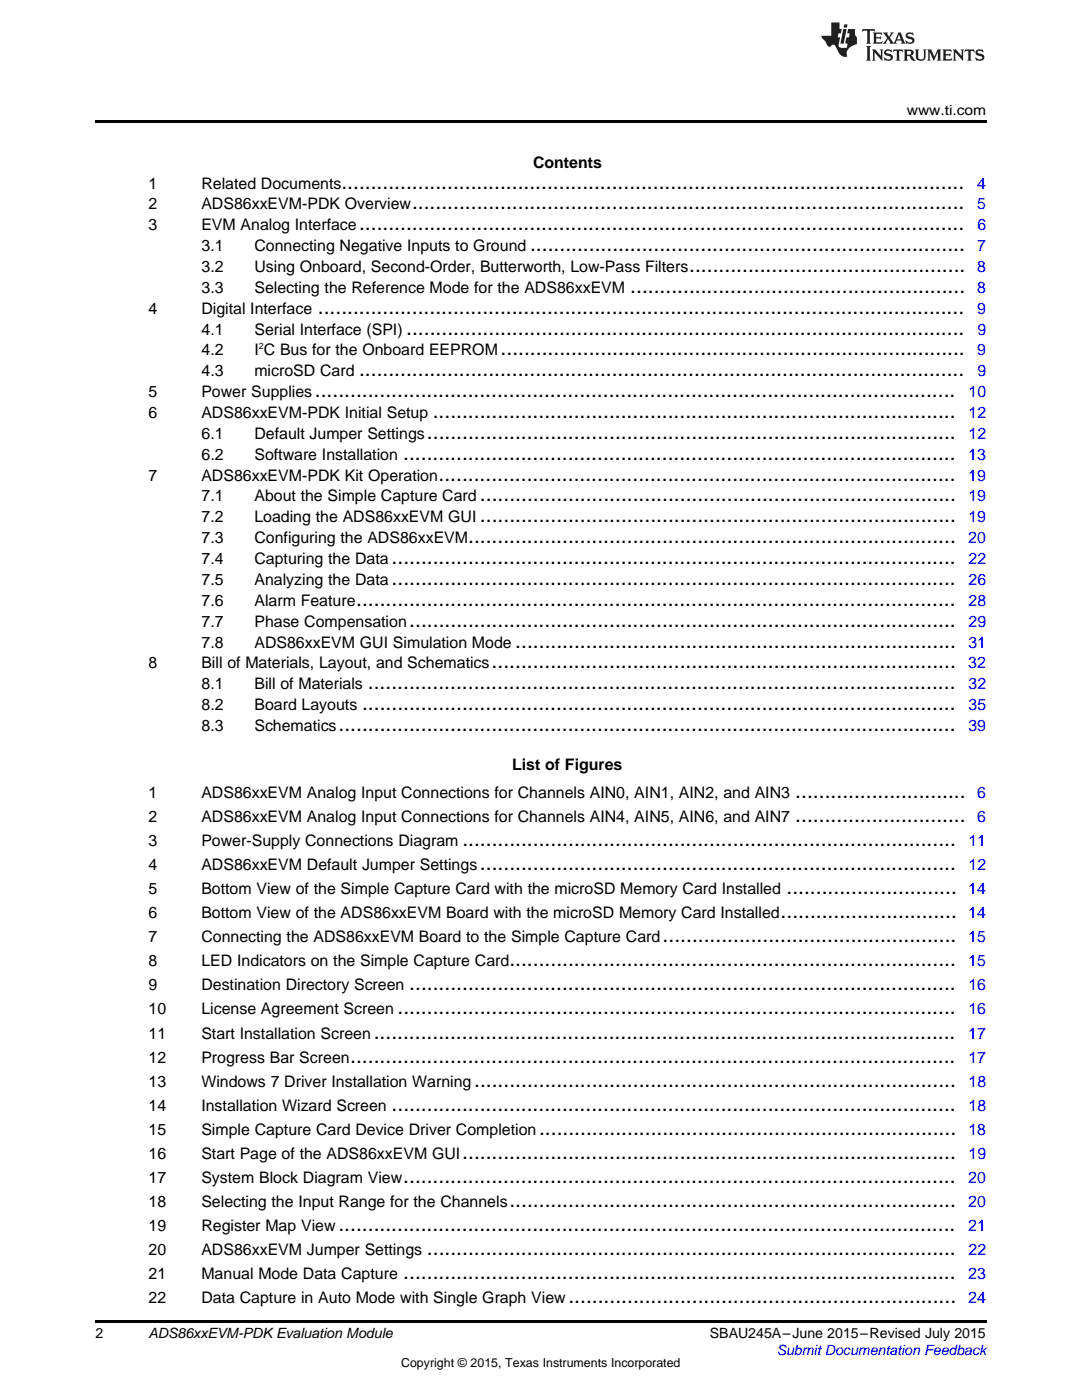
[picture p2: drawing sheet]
<svg xmlns="http://www.w3.org/2000/svg" width="216mm" height="279mm" viewBox="0 0 216 279" stroke-linecap="round" stroke-linejoin="round" font-family="sans-serif">
<defs><g id="words">
<g font-size="4.2">
<text x="68.1" y="37.6">..........................................................................................................</text>
<text x="82.2" y="41.8">..............................................................................................</text>
<text x="71.6" y="46">.......................................................................................................</text>
<text x="105.8" y="50.1">..........................................................................</text>
<text x="125.8" y="58.5">.........................................................</text>
<text x="137.5" y="54.3">...............................................</text>
<text x="63.4" y="62.6">..............................................................................................................</text>
<text x="81.1" y="66.8">...............................................................................................</text>
<text x="99.9" y="70.9">...............................................................................</text>
<text x="71.6" y="75.1">.......................................................................................................</text>
<text x="62.8" y="79.3">.............................................................................................................</text>
<text x="86.3" y="83.4">.........................................................................................</text>
<text x="85.2" y="87.6">..........................................................................................</text>
<text x="80.5" y="91.8">..............................................................................................</text>
<text x="87.5" y="95.9">........................................................................................</text>
<text x="95.8" y="100.1">.................................................................................</text>
<text x="95.8" y="104.2">.................................................................................</text>
<text x="78.1" y="112.6">................................................................................................</text>
<text x="93.4" y="108.4">...................................................................................</text>
<text x="78.1" y="116.7">................................................................................................</text>
<text x="71.1" y="120.9">......................................................................................................</text>
<text x="81.7" y="125.1">.............................................................................................</text>
<text x="102.8" y="129.2">...........................................................................</text>
<text x="73.4" y="137.5">....................................................................................................</text>
<text x="98.1" y="133.4">...............................................................................</text>
<text x="72.3" y="141.7">.....................................................................................................</text>
<text x="67.6" y="145.9">.........................................................................................................</text>
<text x="158.7" y="159.3">.............................</text>
<text x="158.7" y="164.1">.............................</text>
<text x="92.3" y="168.9">....................................................................................</text>
<text x="95.8" y="173.7">.................................................................................</text>
<text x="156.9" y="178.5">.............................</text>
<text x="155.8" y="183.3">..............................</text>
<text x="132.2" y="188.1">..................................................</text>
<text x="81.7" y="197.7">.............................................................................................</text>
<text x="101.6" y="192.9">............................................................................</text>
<text x="79.3" y="202.5">...............................................................................................</text>
<text x="74.6" y="207.3">...................................................................................................</text>
<text x="69.9" y="212.1">.......................................................................................................</text>
<text x="78.1" y="221.7">................................................................................................</text>
<text x="94.6" y="216.9">..................................................................................</text>
<text x="107.6" y="226.4">.......................................................................</text>
<text x="92.2" y="231.2">....................................................................................</text>
<text x="80.5" y="236">..............................................................................................</text>
<text x="67.5" y="245.6">.........................................................................................................</text>
<text x="101.6" y="240.8">............................................................................</text>
<text x="85.2" y="250.4">..........................................................................................</text>
<text x="80.5" y="255.2">..............................................................................................</text>
<text x="113.4" y="260">..................................................................</text>
</g>
<g font-size="3.2">
<text x="106.4" y="33.6">Contents</text>
<text x="29.6" y="37.6">1</text>
<text x="29.6" y="41.8">2</text>
<text x="40.2" y="37.6">Related Documents</text>
<text x="40.2" y="41.8">ADS86xxEVM-PDK Overview</text>
<text x="29.6" y="46">3</text>
<text x="40.2" y="46">EVM Analog Interface</text>
<text x="40.2" y="50.1">3.1</text>
<text x="50.8" y="50.1">Connecting Negative Inputs to Ground</text>
<text x="40.2" y="54.3">3.2</text>
<text x="40.2" y="58.5">3.3</text>
<text x="50.8" y="54.3">Using Onboard, Second-Order, Butterworth, Low-Pass Filters</text>
<text x="50.8" y="58.5">Selecting the Reference Mode for the ADS86xxEVM</text>
<text x="29.6" y="62.6">4</text>
<text x="40.2" y="62.6">Digital Interface</text>
<text x="40.2" y="66.8">4.1</text>
<text x="40.2" y="70.9">4.2</text>
<text x="50.8" y="66.8">Serial Interface (SPI)</text>
<text x="50.8" y="70.9">I C Bus for the Onboard EEPROM</text>
<text x="40.2" y="75.1">4.3</text>
<text x="50.8" y="75.1">microSD Card</text>
<text x="29.6" y="79.3">5</text>
<text x="29.6" y="83.4">6</text>
<text x="40.2" y="79.3">Power Supplies</text>
<text x="40.2" y="83.4">ADS86xxEVM-PDK Initial Setup</text>
<text x="40.2" y="87.6">6.1</text>
<text x="50.8" y="87.6">Default Jumper Settings</text>
<text x="29.6" y="95.9">7</text>
<text x="40.2" y="95.9">ADS86xxEVM-PDK Kit Operation</text>
<text x="40.2" y="91.8">6.2</text>
<text x="50.8" y="91.8">Software Installation</text>
<text x="40.2" y="100.1">7.1</text>
<text x="50.8" y="100.1">About the Simple Capture Card</text>
<text x="40.2" y="104.2">7.2</text>
<text x="50.8" y="104.2">Loading the ADS86xxEVM GUI</text>
<text x="40.2" y="108.4">7.3</text>
<text x="40.2" y="112.6">7.4</text>
<text x="50.8" y="108.4">Configuring the ADS86xxEVM</text>
<text x="50.8" y="112.6">Capturing the Data</text>
<text x="40.2" y="116.7">7.5</text>
<text x="50.8" y="116.7">Analyzing the Data</text>
<text x="40.2" y="120.9">7.6</text>
<text x="40.2" y="125.1">7.7</text>
<text x="50.8" y="120.9">Alarm Feature</text>
<text x="50.8" y="125.1">Phase Compensation</text>
<text x="40.2" y="129.2">7.8</text>
<text x="50.8" y="129.2">ADS86xxEVM GUI Simulation Mode</text>
<text x="29.6" y="133.4">8</text>
<text x="40.2" y="133.4">Bill of Materials, Layout, and Schematics</text>
<text x="40.2" y="137.5">8.1</text>
<text x="50.8" y="137.5">Bill of Materials</text>
<text x="40.2" y="141.7">8.2</text>
<text x="50.8" y="141.7">Board Layouts</text>
<text x="40.2" y="145.9">8.3</text>
<text x="50.8" y="145.9">Schematics</text>
<text x="102.2" y="153.7">List of Figures</text>
<text x="29.6" y="159.3">1</text>
<text x="40.2" y="159.3">ADS86xxEVM Analog Input Connections for Channels AIN0, AIN1, AIN2, and AIN3</text>
<text x="29.6" y="164.1">2</text>
<text x="40.2" y="164.1">ADS86xxEVM Analog Input Connections for Channels AIN4, AIN5, AIN6, and AIN7</text>
<text x="29.6" y="168.9">3</text>
<text x="29.6" y="173.7">4</text>
<text x="40.2" y="168.9">Power-Supply Connections Diagram</text>
<text x="40.2" y="173.7">ADS86xxEVM Default Jumper Settings</text>
<text x="29.6" y="178.5">5</text>
<text x="40.2" y="178.5">Bottom View of the Simple Capture Card with the microSD Memory Card Installed</text>
<text x="29.6" y="183.3">6</text>
<text x="40.2" y="183.3">Bottom View of the ADS86xxEVM Board with the microSD Memory Card Installed</text>
<text x="29.6" y="188.1">7</text>
<text x="40.2" y="188.1">Connecting the ADS86xxEVM Board to the Simple Capture Card</text>
<text x="29.6" y="192.9">8</text>
<text x="29.6" y="197.7">9</text>
<text x="40.2" y="192.9">LED Indicators on the Simple Capture Card</text>
<text x="40.2" y="197.7">Destination Directory Screen</text>
<text x="29.6" y="202.5">10</text>
<text x="40.2" y="202.5">License Agreement Screen</text>
<text x="29.6" y="207.3">11</text>
<text x="40.2" y="207.3">Start Installation Screen</text>
<text x="29.6" y="212.1">12</text>
<text x="40.2" y="212.1">Progress Bar Screen</text>
<text x="29.6" y="216.9">13</text>
<text x="29.6" y="221.7">14</text>
<text x="40.2" y="216.9">Windows 7 Driver Installation Warning</text>
<text x="40.2" y="221.7">Installation Wizard Screen</text>
<text x="29.6" y="226.4">15</text>
<text x="40.2" y="226.4">Simple Capture Card Device Driver Completion</text>
<text x="29.6" y="231.2">16</text>
<text x="40.2" y="231.2">Start Page of the ADS86xxEVM GUI</text>
<text x="29.6" y="236">17</text>
<text x="40.2" y="236">System Block Diagram View</text>
<text x="29.6" y="240.8">18</text>
<text x="29.6" y="245.6">19</text>
<text x="40.2" y="240.8">Selecting the Input Range for the Channels</text>
<text x="40.2" y="245.6">Register Map View</text>
<text x="29.6" y="250.4">20</text>
<text x="40.2" y="250.4">ADS86xxEVM Jumper Settings</text>
<text x="29.6" y="255.2">21</text>
<text x="40.2" y="255.2">Manual Mode Data Capture</text>
<text x="29.6" y="260">22</text>
<text x="40.2" y="260">Data Capture in Auto Mode with Single Graph View</text>
</g>
<g font-size="3.2" fill="#00f">
<text x="195" y="41.8">5</text>
<text x="195" y="37.6">4</text>
<text x="195" y="46">6</text>
<text x="195" y="50.1">7</text>
<text x="195" y="54.3">8</text>
<text x="195" y="58.5">8</text>
<text x="195" y="62.6">9</text>
<text x="195" y="70.9">9</text>
<text x="195" y="66.8">9</text>
<text x="195" y="75.1">9</text>
<text x="193.3" y="79.3">10</text>
<text x="193.3" y="83.4">12</text>
<text x="193.3" y="87.6">12</text>
<text x="193.2" y="95.9">19</text>
<text x="193.2" y="91.8">13</text>
<text x="193.2" y="100.1">19</text>
<text x="193.2" y="104.2">19</text>
<text x="193.2" y="108.4">20</text>
<text x="193.3" y="112.6">22</text>
<text x="193.3" y="116.7">26</text>
<text x="193.3" y="120.9">28</text>
<text x="193.3" y="125.1">29</text>
<text x="193.2" y="129.2">31</text>
<text x="193.2" y="133.4">32</text>
<text x="193.3" y="137.5">32</text>
<text x="193.3" y="141.7">35</text>
<text x="193.2" y="145.9">39</text>
<text x="195" y="159.3">6</text>
<text x="195" y="164.1">6</text>
<text x="193.2" y="168.9">11</text>
<text x="193.3" y="173.7">12</text>
<text x="193.2" y="178.5">14</text>
<text x="193.2" y="183.3">14</text>
<text x="193.2" y="188.1">15</text>
<text x="193.2" y="192.9">15</text>
<text x="193.2" y="197.7">16</text>
<text x="193.2" y="202.5">16</text>
<text x="193.2" y="207.3">17</text>
<text x="193.2" y="212.1">17</text>
<text x="193.3" y="216.9">18</text>
<text x="193.3" y="221.7">18</text>
<text x="193.2" y="226.4">18</text>
<text x="193.3" y="231.2">19</text>
<text x="193.2" y="236">20</text>
<text x="193.2" y="240.8">20</text>
<text x="193.2" y="245.6">21</text>
<text x="193.3" y="250.4">22</text>
<text x="193.2" y="255.2">23</text>
<text x="193.2" y="260">24</text>
</g>
<g font-size="2.8">
<text x="180.9" y="23">www.ti.com</text>
<text x="19" y="267">2</text>
<text x="29.6" y="267.1">ADS86xxEVM-PDKEvaluation Module</text>
<text x="141.6" y="267.1">SBAU245A–June 2015–Revised July 2015</text>
</g>
<text font-size="2.8" fill="#00f" x="155" y="270.4">Submit Documentation Feedback</text>
<text font-size="2.5" x="80" y="272.7">Copyright © 2015, Texas Instruments Incorporated</text>
<text font-size="1.8" x="51.6" y="69.7">2</text>
</g></defs>
<path d="M19 24h177.8v.6h-177.8zM19 263.5h177.8v.6h-177.8z" fill="#000"/>
<g fill="#231f20">
<path d="M172.1 5.8l-.1 .6 .5-.3h.5v.2v2.1l-.2 .3h1l-.2-.3v-2.1v-.2h.6l.4 .3-.1-.6zM174.1 6.5l.3 .4v1.5l-.3 .3h1.9l.1-.5a1.04 1.04 0 0 1-1.3 .1v-.6h.6l.4 .2v-.7l-.4 .2h-.6l.1-.6h.7l.4 .2-.1-.5zM176.1 6.5l.9 1.1-.9 1.1h.8l-.1-.2 .4-.7 .4 .7-.2 .2h1.6l-.2-.2 .1-.4h.9l.2 .4-.2 .2h.9l-.2-.3-.8-1.9h-.5l-.9 2.1-.7-1.1 .8-1h-.8l.1 .3-.3 .5-.4-.6 .2-.2zM179.4 6.9l.3 .9h-.7zM180.9 6.6a.63 .63 0 0 0-.2 .7 .63 .63 0 0 0 .6 .4l.6 .2 .1 .2a.75 .75 0 0 1-.7 .4 .75 .75 0 0 1-.6-.5l.1 .7 .2-.1a1.11 1.11 0 0 0 1.5-.5 1.13 1.13 0 0 0-1.3-.9l-.1-.3a1.04 1.04 0 0 1 1.2 .2l-.1-.6-.2 .1-.5-.1zM172.8 9.2l.3 .3v2.2l-.3 .4h1l-.2-.4v-2.2l.2-.3zM174 9.9l.2 .3v1.5l-.2 .4h.7l-.2-.4v-1.3l1.6 1.7v-1.9l.2-.3h-.7l.2 .3v.9l-1.2-1.2zM176.6 10a.62 .62 0 0 0-.2 .7 .62 .62 0 0 0 .6 .4l.6 .2 .1 .2a.76 .76 0 0 1-.7 .4 .76 .76 0 0 1-.6-.5l.1 .7 .1-.1a1.11 1.11 0 0 0 1.6-.6 1.13 1.13 0 0 0-1.3-.8l-.1-.3a1.04 1.04 0 0 1 1.2 .1l-.1-.5-.2 .1-.5-.2zM178.3 9.9l-.1 .6a.61 .61 0 0 1 .7-.3v1.5l-.2 .4h1l-.3-.4v-1.5a.63 .63 0 0 1 .8 .3l-.1-.6zM180.3 9.9l.2 .3v1.5l-.2 .4h.9l-.2-.2v-.7l.6 .2a.76 .76 0 0 0 1.1 .6l-1-.9a.58 .58 0 0 0 .6-.6 .58 .58 0 0 0-.5-.6zM181 10.2l.1-.1a.45 .45 0 0 1 .6 .1 .45 .45 0 0 1 .1 .5l-.8 .2zM182.5 9.9l.2 .2a2.17 2.17 0 0 0 .4 1.9 .99 .99 0 0 0 1.6-.7v-1.1l.2-.3h-.8l.2 .2a1.92 1.92 0 0 1-.2 1.7 .6 .6 0 0 1-.9-.5v-1.1l.2-.3zM185 9.9l.2 .3v1.5l-.2 .4h.7l-.2-.4v-1.4l.8 1.8 .8-1.8v1.4l-.2 .4h1l-.3-.4v-1.5l.3-.3h-.8l-.7 1.4-.6-1.4zM188 9.9l.2 .3v1.5l-.2 .4h1.8l.2-.6a1.04 1.04 0 0 1-1.3 .2v-.6h.6l.4 .1v-.6l-.4 .2h-.6l.1-.6h.7l.4 .2-.1-.5zM190.1 9.9l.2 .3v1.5l-.2 .4h.7l-.2-.4v-1.3l1.6 1.7v-1.9l.2-.3h-.7l.2 .3v.9l-1.1-1.2zM192.6 9.9l-.1 .6a.61 .61 0 0 1 .7-.3v1.5l-.2 .4h.9l-.2-.4v-1.5a.63 .63 0 0 1 .8 .3l-.2-.6zM194.9 10a.62 .62 0 0 0-.2 .7 .62 .62 0 0 0 .6 .4l.5 .2 .2 .2a.76 .76 0 0 1-.7 .4 .76 .76 0 0 1-.7-.5l.2 .7 .1-.1a1.11 1.11 0 0 0 1.5-.6 1.13 1.13 0 0 0-1.2-.8l-.1-.3a1.04 1.04 0 0 1 1.2 .1l-.2-.5-.2 .1-.5-.2z"/>
<path d="M165.9 4.5v2.6h-2l.1 .4 .8 .9a.91 .91 0 0 0 .9 .9 .56 .56 0 0 1 .5-.4 .56 .56 0 0 1 .5 .3l.4 .8a1.53 1.53 0 0 0 2 1.3 1.54 1.54 0 0 1 1-2.1l.9-.4-.1-1.4a1.52 1.52 0 0 1-.3-1.6h-1.4l-.2 .9h.5l-.1 .8h-.5l-.2 .9v.2l.4 .1-.1 .9a1.93 1.93 0 0 1-1.7-.3l.3-1.8h-.4l.1-.8h.5l.2-.9h-.5v-1.3zM168.3 5.8l-.6 2.9h.7l.5-2.9zM168.4 4.9l-.1 .6h.7l.1-.6z"/>
</g>
<use href="#words"/>
</svg>
